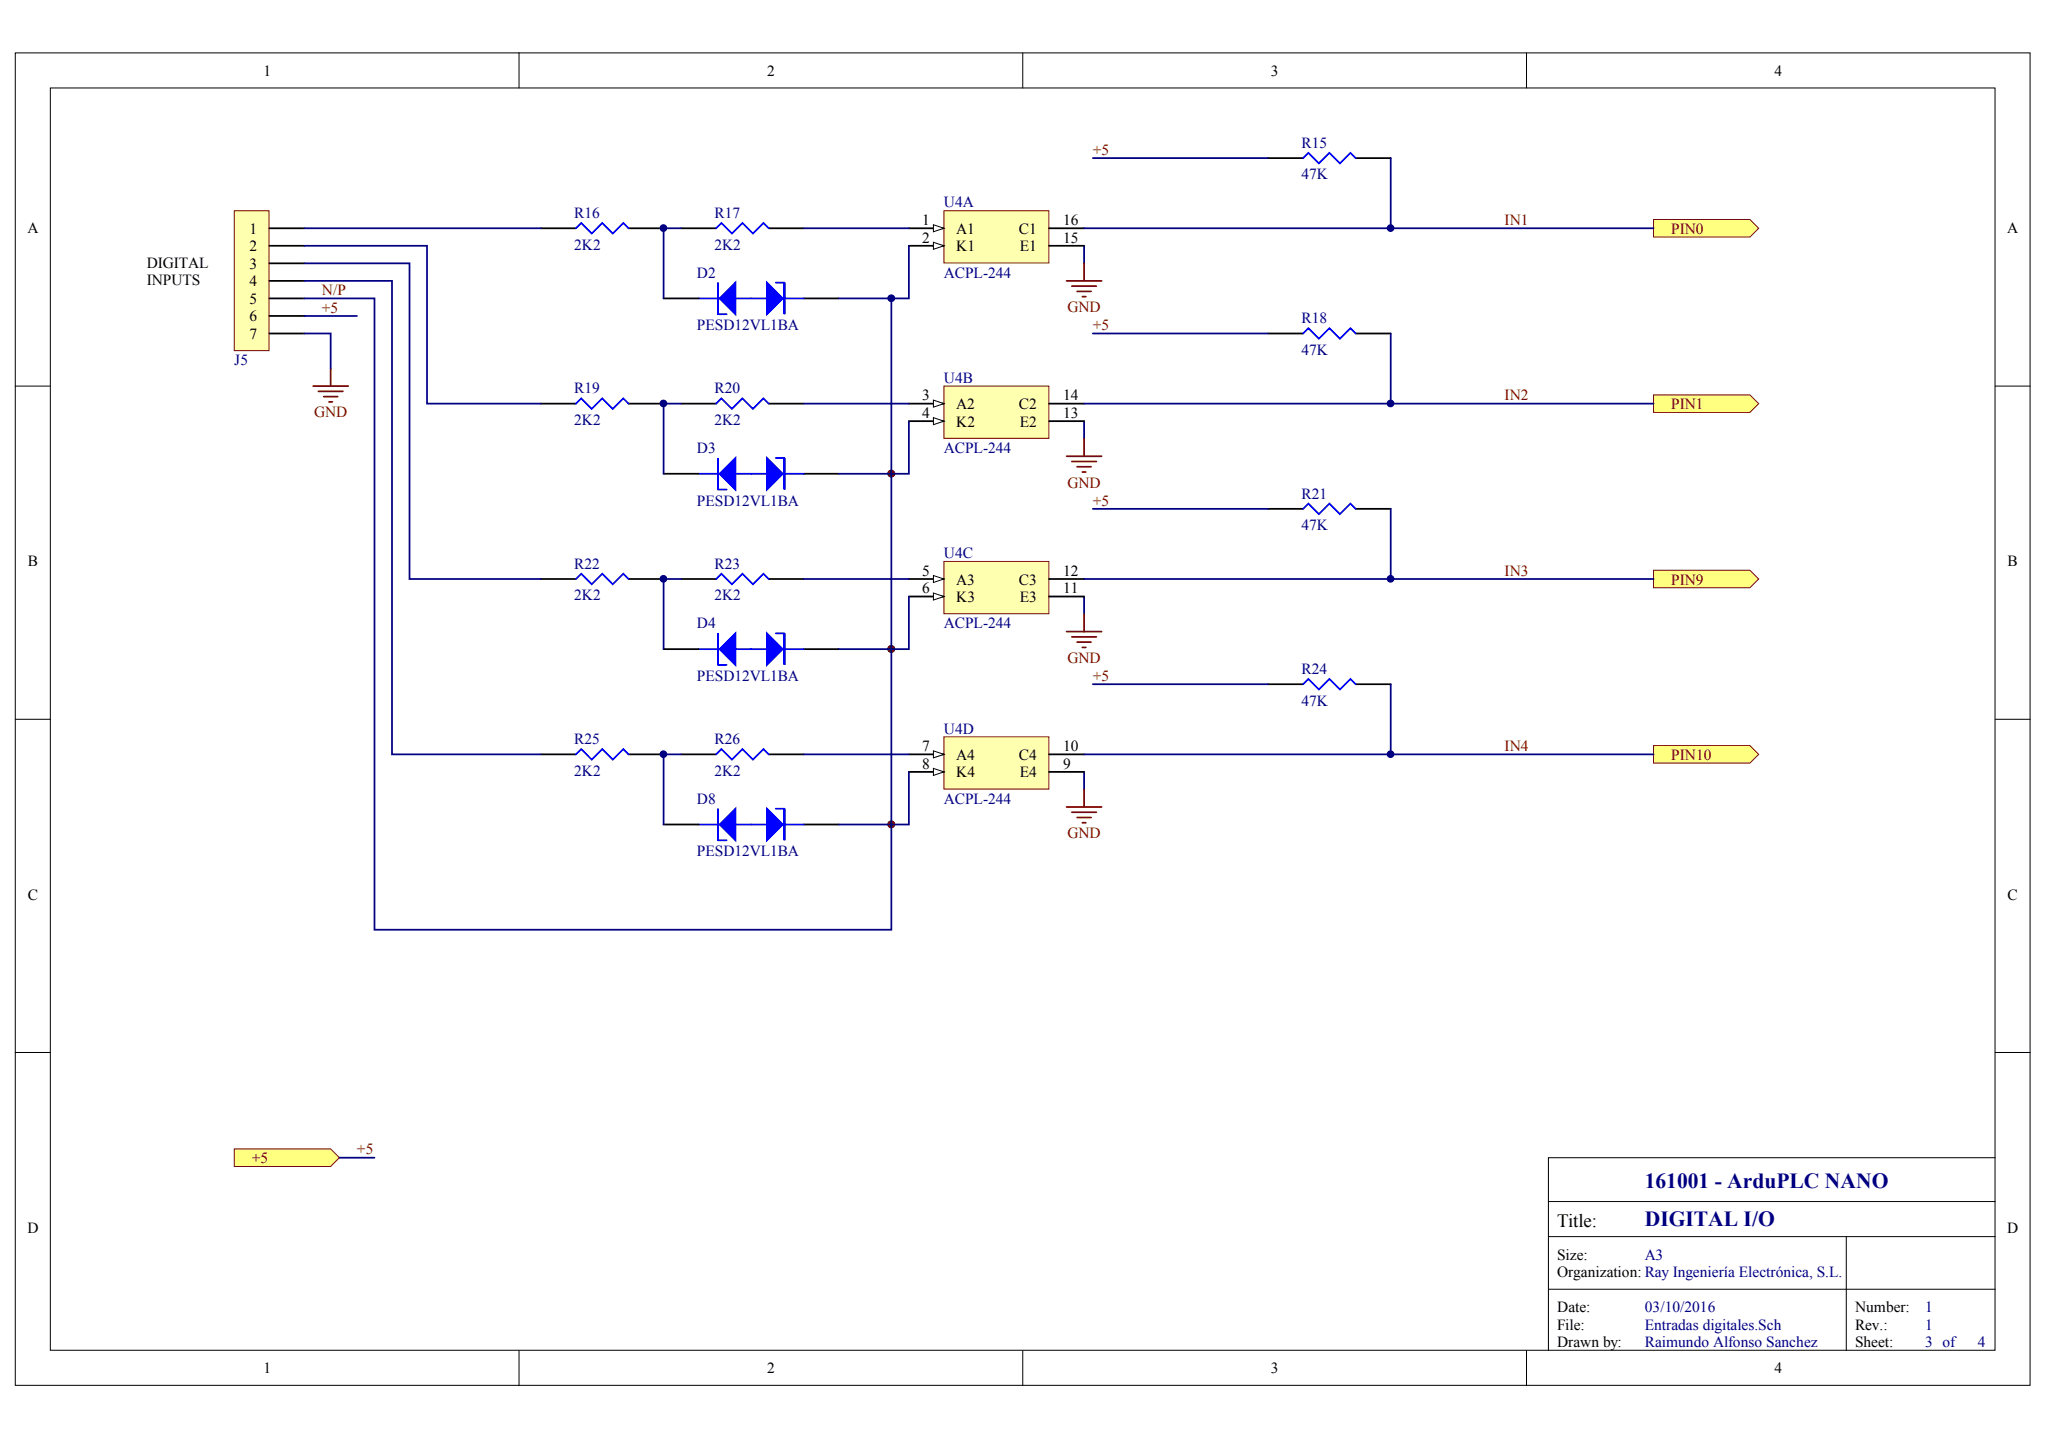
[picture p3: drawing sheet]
<svg xmlns="http://www.w3.org/2000/svg" width="289mm" height="203mm" viewBox="0 0 289 203" stroke-linecap="round" stroke-linejoin="round" font-family="sans-serif">
<defs><g id="words">
<g font-size="3" fill="#000080">
<text x="232" y="167.5">161001 - ArduPLC NANO</text>
<text x="232" y="172.9">DIGITAL I/O</text>
</g>
<text font-size="2.6" x="219.7" y="173">Title:</text>
<g font-size="2.2">
<text x="37.2" y="10.7">1</text>
<text x="108.2" y="10.7">2</text>
<text x="179.3" y="10.7">3</text>
<text x="250.4" y="10.7">4</text>
<text x="3.9" y="32.9">A</text>
<text x="35.2" y="33">1</text>
<text x="35.2" y="35.4">2</text>
<text x="130.1" y="31.7">1</text>
<text x="130.1" y="34.2">2</text>
<text x="134.9" y="33">A1</text>
<text x="134.9" y="35.4">K1</text>
<text x="143.7" y="33">C1</text>
<text x="143.9" y="35.4">E1</text>
<text x="150" y="34.2">15</text>
<text x="150" y="31.7">16</text>
<text x="283.2" y="32.9">A</text>
<text x="20.7" y="37.8">DIGITAL</text>
<text x="20.7" y="40.2">INPUTS</text>
<text x="35.2" y="37.9">3</text>
<text x="35.2" y="40.4">4</text>
<text x="35.2" y="42.9">5</text>
<text x="35.2" y="45.3">6</text>
<text x="35.2" y="47.8">7</text>
<text x="130.1" y="56.5">3</text>
<text x="130.1" y="58.9">4</text>
<text x="134.9" y="57.7">A2</text>
<text x="143.7" y="57.7">C2</text>
<text x="150" y="58.9">13</text>
<text x="150" y="56.5">14</text>
<text x="134.9" y="60.2">K2</text>
<text x="143.9" y="60.2">E2</text>
<text x="3.9" y="79.9">B</text>
<text x="130.1" y="81.2">5</text>
<text x="130.1" y="83.7">6</text>
<text x="134.9" y="82.4">A3</text>
<text x="143.7" y="82.4">C3</text>
<text x="150" y="83.7">11</text>
<text x="150" y="81.2">12</text>
<text x="283.2" y="79.9">B</text>
<text x="134.9" y="84.9">K3</text>
<text x="143.9" y="84.9">E3</text>
<text x="130.1" y="105.9">7</text>
<text x="134.9" y="107.2">A4</text>
<text x="143.7" y="107.2">C4</text>
<text x="150" y="105.9">10</text>
<text x="130.1" y="108.4">8</text>
<text x="134.9" y="109.6">K4</text>
<text x="143.9" y="109.6">E4</text>
<text x="150" y="108.4">9</text>
<text x="3.9" y="126.9">C</text>
<text x="283.2" y="126.9">C</text>
<text x="3.9" y="173.8">D</text>
<text x="283.2" y="173.8">D</text>
<text x="219.7" y="177.6">Size:</text>
<text x="219.7" y="180.1">Organization: Ray Ingeniería Electrónica, S.L.</text>
<text x="219.7" y="185">Date:</text>
<text x="261.7" y="185">Number:</text>
<text x="219.7" y="187.5">File:</text>
<text x="219.7" y="190">Drawn by:</text>
<text x="261.7" y="190">Sheet:</text>
<text x="261.7" y="187.5">Rev.:</text>
<text x="37.2" y="193.7">1</text>
<text x="108.2" y="193.7">2</text>
<text x="179.3" y="193.7">3</text>
<text x="250.4" y="193.7">4</text>
</g>
<g font-size="2.2" fill="#800000">
<text x="154.2" y="21.8">+5</text>
<text x="212.3" y="31.7">IN1</text>
<text x="235.7" y="33">PIN0</text>
<text x="45.4" y="41.6">N/P</text>
<text x="45.4" y="44.1">+5</text>
<text x="150.6" y="44">GND</text>
<text x="154.2" y="46.6">+5</text>
<text x="44.3" y="58.9">GND</text>
<text x="212.3" y="56.5">IN2</text>
<text x="235.7" y="57.7">PIN1</text>
<text x="150.6" y="68.7">GND</text>
<text x="154.2" y="71.3">+5</text>
<text x="212.3" y="81.2">IN3</text>
<text x="235.7" y="82.4">PIN9</text>
<text x="150.6" y="93.5">GND</text>
<text x="154.2" y="96">+5</text>
<text x="212.3" y="105.9">IN4</text>
<text x="235.7" y="107.2">PIN10</text>
<text x="150.6" y="118.2">GND</text>
<text x="35.5" y="164">+5</text>
<text x="50.4" y="162.8">+5</text>
</g>
<g font-size="2.2" fill="#000080">
<text x="183.6" y="20.8">R15</text>
<text x="133.2" y="29.3">U4A</text>
<text x="183.6" y="25.3">47K</text>
<text x="81" y="30.7">R16</text>
<text x="81" y="35.2">2K2</text>
<text x="100.8" y="30.7">R17</text>
<text x="100.8" y="35.2">2K2</text>
<text x="98.3" y="39.1">D2</text>
<text x="133.2" y="39.1">ACPL-244</text>
<text x="98.3" y="46.6">PESD12VL1BA</text>
<text x="183.6" y="45.6">R18</text>
<text x="33.1" y="51.5">J5</text>
<text x="133.2" y="54">U4B</text>
<text x="183.6" y="50">47K</text>
<text x="81" y="55.5">R19</text>
<text x="81" y="59.9">2K2</text>
<text x="100.8" y="55.5">R20</text>
<text x="100.8" y="59.9">2K2</text>
<text x="98.3" y="63.9">D3</text>
<text x="133.2" y="63.9">ACPL-244</text>
<text x="98.3" y="71.3">PESD12VL1BA</text>
<text x="183.6" y="70.3">R21</text>
<text x="183.6" y="74.8">47K</text>
<text x="81" y="80.2">R22</text>
<text x="100.8" y="80.2">R23</text>
<text x="133.2" y="78.7">U4C</text>
<text x="81" y="84.6">2K2</text>
<text x="98.3" y="88.6">D4</text>
<text x="100.8" y="84.6">2K2</text>
<text x="133.2" y="88.6">ACPL-244</text>
<text x="183.6" y="95">R24</text>
<text x="98.3" y="96">PESD12VL1BA</text>
<text x="183.6" y="99.5">47K</text>
<text x="81" y="104.9">R25</text>
<text x="100.8" y="104.9">R26</text>
<text x="133.2" y="103.4">U4D</text>
<text x="81" y="109.4">2K2</text>
<text x="98.3" y="113.3">D8</text>
<text x="100.8" y="109.4">2K2</text>
<text x="133.2" y="113.3">ACPL-244</text>
<text x="98.3" y="120.8">PESD12VL1BA</text>
<text x="232" y="177.6">A3</text>
<text x="232" y="185">03/10/2016</text>
<text x="271.6" y="185">1</text>
<text x="232" y="187.5">Entradas digitales.Sch</text>
<text x="232" y="190">Raimundo Alfonso Sanchez</text>
<text x="271.6" y="187.5">1</text>
<text x="271.6" y="190">3 of</text>
<text x="279" y="190">4</text>
</g>
</g></defs>
<g fill="#fff" stroke="#000" stroke-width=".14">
<path d="M2.2 7.5h284.2v187.9h-284.2z"/>
<path d="M7.1 12.4h274.4v178h-274.4z"/>
</g>
<g fill="none" stroke="#000" stroke-width=".14">
<path d="M73.2 7.5v4.9M144.3 7.5v4.9M215.4 7.5v4.9M2.2 54.4h4.9M281.5 54.4h4.9M2.2 101.4h4.9M281.5 101.4h4.9M2.2 148.4h4.9M281.5 148.4h4.9M218.4 174.4h63.1M281.5 169.4h-63.1v21.1M73.2 190.5v4.9"/>
<path d="M144.3 190.5v4.9M215.4 190.5v4.9M218.4 181.8h63.1M260.5 181.8v8.7"/>
</g>
<g fill="#000080" stroke="#000080" stroke-width=".14">
<circle cx="125.7" cy="116.2" r=".48"/>
<circle cx="125.7" cy="91.5" r=".48"/>
<circle cx="125.7" cy="66.8" r=".48"/>
</g>
<path d="M33.1 29.7h4.8v19.7h-4.8z" fill="#ffffb0" stroke="#800000" stroke-width=".14"/>
<path d="M38 32.2h4.9M38 34.7h4.9M38 37.1h4.9M38 39.6h4.9M38 42.1h4.9M38 44.6h4.9M38 47h4.9" fill="none" stroke="#000" stroke-width=".25"/>
<g fill="#ffff80" stroke="#800000" stroke-width=".14">
<path d="M233.3 31h13.6l1.2 1.2-1.2 1.2h-13.6z" fill-rule="evenodd"/>
<path d="M33.1 162h13.5l1.3 1.3-1.3 1.2h-13.5z" fill-rule="evenodd"/>
</g>
<path d="M47.9 163.3h4.9" fill="none" stroke="#000080" stroke-width=".25"/>
<path d="M260.5 174.4v7.4M281.5 163.3h-63.1v6.1" fill="none" stroke="#000" stroke-width=".14"/>
<g fill="#ffff80" stroke="#800000" stroke-width=".14">
<path d="M233.3 55.7h13.6l1.2 1.2-1.2 1.3h-13.6z" fill-rule="evenodd"/>
<path d="M233.3 80.4h13.6l1.2 1.2-1.2 1.3h-13.6z" fill-rule="evenodd"/>
<path d="M233.3 105.1h13.6l1.2 1.3-1.2 1.2h-13.6z" fill-rule="evenodd"/>
</g>
<path d="M76.3 32.2h5M88.7 32.2h4.9M96.1 32.2h4.9M108.4 32.2h5M178.9 22.3h4.9M191.3 22.3h4.9M93.6 42.1h5M113.4 42.1h4.9M178.9 47h4.9M191.3 47h4.9M178.9 71.8h4.9M191.3 71.8h4.9" fill="none" stroke="#000" stroke-width=".25"/>
<path d="M81.3 32.2l.7-.8 1.5 1.5 1.5-1.5 1.4 1.5 1.5-1.5 .8 .8M101 32.2l.8-.8 1.5 1.5 1.4-1.5 1.5 1.5 1.5-1.5 .7 .8M109.4 39.9h1.3M183.8 22.3l.8-.7 1.5 1.4 1.4-1.4 1.5 1.4 1.5-1.4 .8 .7M98.6 42.1h14.8M101.3 44.3h1.2M183.8 47l.8-.7 1.5 1.5 1.4-1.5 1.5 1.5 1.5-1.5 .8 .7M183.8 71.8l.8-.8 1.5 1.5 1.4-1.5 1.5 1.5 1.5-1.5 .8 .8" fill="none" stroke="#00f" stroke-width=".25"/>
<path d="M152.9 34.7v2.4M196.2 22.3v9.9M196.2 47v9.9M196.2 71.8v9.8" fill="none" stroke="#000080" stroke-width=".25"/>
<path d="M20.7 35.9h11.1v8.6h-11.1z" fill="#fff" stroke="#fff" stroke-width=".14"/>
<g fill="#00f" stroke="#00f" stroke-width=".25">
<path d="M103.7 39.9v4.4l-2.2-2.2z"/>
<path d="M108.2 39.9l2.2 2.2-2.2 2.2z"/>
<path d="M101.3 39.9v4.4z" fill-rule="evenodd"/>
<path d="M110.7 39.9v4.4z" fill-rule="evenodd"/>
</g>
<path d="M133.2 29.7h14.8v7.4h-14.8z" fill="#ffffb0" stroke="#800000" stroke-width=".14"/>
<path d="M128.2 32.2h5" fill="none" stroke="#000" stroke-width=".25"/>
<path d="M131.7 31.7l1.5 .5-1.5 .5z" fill="#fff" stroke="#000" stroke-width=".14"/>
<path d="M128.2 34.7h5" fill="none" stroke="#000" stroke-width=".25"/>
<path d="M131.7 34.2l1.5 .5-1.5 .5z" fill="#fff" stroke="#000" stroke-width=".14"/>
<path d="M148 34.7h4.9M148 32.2h4.9M76.3 56.9h5M88.7 56.9h4.9M96.1 56.9h4.9M108.4 56.9h5M93.6 66.8h5M113.4 66.8h4.9" fill="none" stroke="#000" stroke-width=".25"/>
<path d="M96.1 32.2h-2.5v9.9M113.4 32.2h14.8M152.9 59.4v2.5" fill="none" stroke="#000080" stroke-width=".25"/>
<path d="M81.3 56.9l.7-.7 1.5 1.5 1.5-1.5 1.4 1.5 1.5-1.5 .8 .7M101 56.9l.8-.7 1.5 1.5 1.4-1.5 1.5 1.5 1.5-1.5 .7 .7M98.6 66.8h14.8M101.3 69h1.2M109.4 64.6h1.3" fill="none" stroke="#00f" stroke-width=".25"/>
<g fill="#00f" stroke="#00f" stroke-width=".25">
<path d="M103.7 64.6v4.4l-2.2-2.2z"/>
<path d="M108.2 64.6l2.2 2.2-2.2 2.2z"/>
<path d="M101.3 64.6v4.4z" fill-rule="evenodd"/>
<path d="M110.7 64.6v4.4z" fill-rule="evenodd"/>
</g>
<path d="M133.2 54.4h14.8v7.4h-14.8z" fill="#ffffb0" stroke="#800000" stroke-width=".14"/>
<path d="M128.2 56.9h5" fill="none" stroke="#000" stroke-width=".25"/>
<path d="M131.7 56.4l1.5 .5-1.5 .5z" fill="#fff" stroke="#000" stroke-width=".14"/>
<path d="M128.2 59.4h5" fill="none" stroke="#000" stroke-width=".25"/>
<path d="M131.7 58.9l1.5 .5-1.5 .5z" fill="#fff" stroke="#000" stroke-width=".14"/>
<path d="M148 59.4h4.9M148 56.9h4.9M76.3 81.6h5M88.7 81.6h4.9M93.6 91.5h5M96.1 81.6h4.9M108.4 81.6h5M113.4 91.5h4.9" fill="none" stroke="#000" stroke-width=".25"/>
<path d="M96.1 56.9h-2.5v9.9M113.4 56.9h14.8M152.9 84.1v2.5" fill="none" stroke="#000080" stroke-width=".25"/>
<path d="M81.3 81.6l.7-.7 1.5 1.5 1.5-1.5 1.4 1.5 1.5-1.5 .8 .7M98.6 91.5h14.8M101 81.6l.8-.7 1.5 1.5 1.4-1.5 1.5 1.5 1.5-1.5 .7 .7M101.3 93.8h1.2M109.4 89.3h1.3" fill="none" stroke="#00f" stroke-width=".25"/>
<g fill="#00f" stroke="#00f" stroke-width=".25">
<path d="M103.7 89.3v4.5l-2.2-2.3z"/>
<path d="M108.2 89.3l2.2 2.2-2.2 2.3z"/>
<path d="M101.3 89.3v4.5z" fill-rule="evenodd"/>
<path d="M110.7 89.3v4.5z" fill-rule="evenodd"/>
</g>
<path d="M133.2 79.2h14.8v7.3h-14.8z" fill="#ffffb0" stroke="#800000" stroke-width=".14"/>
<path d="M128.2 81.6h5" fill="none" stroke="#000" stroke-width=".25"/>
<path d="M131.7 81.2l1.5 .4-1.5 .5z" fill="#fff" stroke="#000" stroke-width=".14"/>
<path d="M128.2 84.1h5" fill="none" stroke="#000" stroke-width=".25"/>
<path d="M131.7 83.6l1.5 .5-1.5 .5z" fill="#fff" stroke="#000" stroke-width=".14"/>
<path d="M148 84.1h4.9M148 81.6h4.9M76.3 106.4h5M88.7 106.4h4.9M93.6 116.3h5M96.1 106.4h4.9M108.4 106.4h5M113.4 116.3h4.9" fill="none" stroke="#000" stroke-width=".25"/>
<path d="M96.1 81.6h-2.5v9.9M113.4 81.6h14.8M152.9 108.8v2.5" fill="none" stroke="#000080" stroke-width=".25"/>
<path d="M81.3 106.4l.7-.8 1.5 1.5 1.5-1.5 1.4 1.5 1.5-1.5 .8 .8M98.6 116.3h14.8M101 106.4l.8-.8 1.5 1.5 1.4-1.5 1.5 1.5 1.5-1.5 .7 .8M101.3 118.5h1.2M109.4 114h1.3" fill="none" stroke="#00f" stroke-width=".25"/>
<g fill="#00f" stroke="#00f" stroke-width=".25">
<path d="M103.7 114v4.5l-2.2-2.2z"/>
<path d="M108.2 114l2.2 2.3-2.2 2.2z"/>
<path d="M101.3 114v4.5z" fill-rule="evenodd"/>
<path d="M110.7 114v4.5z" fill-rule="evenodd"/>
</g>
<path d="M133.2 103.9h14.8v7.4h-14.8z" fill="#ffffb0" stroke="#800000" stroke-width=".14"/>
<path d="M128.2 106.4h5" fill="none" stroke="#000" stroke-width=".25"/>
<path d="M131.7 105.9l1.5 .5-1.5 .5z" fill="#fff" stroke="#000" stroke-width=".14"/>
<path d="M128.2 108.8h5" fill="none" stroke="#000" stroke-width=".25"/>
<path d="M131.7 108.4l1.5 .4-1.5 .5z" fill="#fff" stroke="#000" stroke-width=".14"/>
<path d="M178.9 96.5h4.9M191.3 96.5h4.9M148 108.8h4.9M148 106.4h4.9" fill="none" stroke="#000" stroke-width=".25"/>
<g fill="none" stroke="#000080" stroke-width=".25">
<path d="M42.9 34.7h17.3v22.2h16.1M42.9 37.1h14.9v44.5h18.5M42.9 39.6h12.4v66.8h21M42.9 32.2h33.4M128.2 34.7v7.4h-2.5v89h-72.9v-89h-9.9M152.9 32.2h80.4M154.2 22.3h24.7M42.9 47h3.7v5M42.9 44.6h7.5M118.3 42.1h7.4M128.2 59.4v7.4h-9.9M152.9 56.9h80.4"/>
<path d="M154.2 47h24.7M154.2 71.8h24.7M128.2 84.1v7.4h-9.9M152.9 81.6h80.4M154.2 96.5h24.7M196.2 96.5v9.9M96.1 106.4h-2.5v9.9M113.4 106.4h14.8M128.2 108.8v7.5h-9.9M152.9 106.4h80.4"/>
</g>
<path d="M183.8 96.5l.8-.8 1.5 1.5 1.4-1.5 1.5 1.5 1.5-1.5 .8 .8" fill="none" stroke="#00f" stroke-width=".25"/>
<g fill="none" stroke="#800000" stroke-width=".25">
<path d="M150.5 39.6h4.9M152.9 37.1v2.5M44.2 54.4h4.9M44.9 55.2h3.5M45.7 55.9h1.9M46.4 56.7h.5M46.6 52v2.4M151.2 40.3h3.5M152 41.1h1.9M152.7 41.8h.5M150.5 64.3h4.9M151.2 65.1h3.5"/>
<path d="M152 65.8h1.9M152.7 66.6h.5M152.9 61.9v2.4M150.5 89.1h4.9M151.2 89.8h3.5M152 90.5h1.9M152.7 91.3h.5M152.9 86.6v2.5M150.5 113.8h4.9M151.2 114.5h3.5M152 115.3h1.9M152.7 116h.5"/>
<path d="M152.9 111.3v2.5"/>
</g>
<g fill="#800000" stroke="#800000" stroke-width=".14">
<circle cx="125.7" cy="66.8" r=".48"/>
<circle cx="125.7" cy="91.5" r=".48"/>
<circle cx="125.7" cy="116.2" r=".48"/>
</g>
<g fill="#000080" stroke="#000080" stroke-width=".14">
<circle cx="93.6" cy="106.4" r=".47"/>
<circle cx="93.6" cy="81.6" r=".47"/>
<circle cx="93.6" cy="56.9" r=".47"/>
<circle cx="93.6" cy="32.2" r=".47"/>
<circle cx="125.7" cy="42.1" r=".48"/>
<circle cx="196.2" cy="106.4" r=".47"/>
<circle cx="196.2" cy="81.6" r=".47"/>
<circle cx="196.2" cy="56.9" r=".47"/>
<circle cx="196.2" cy="32.2" r=".47"/>
</g>
<use href="#words"/>
</svg>
